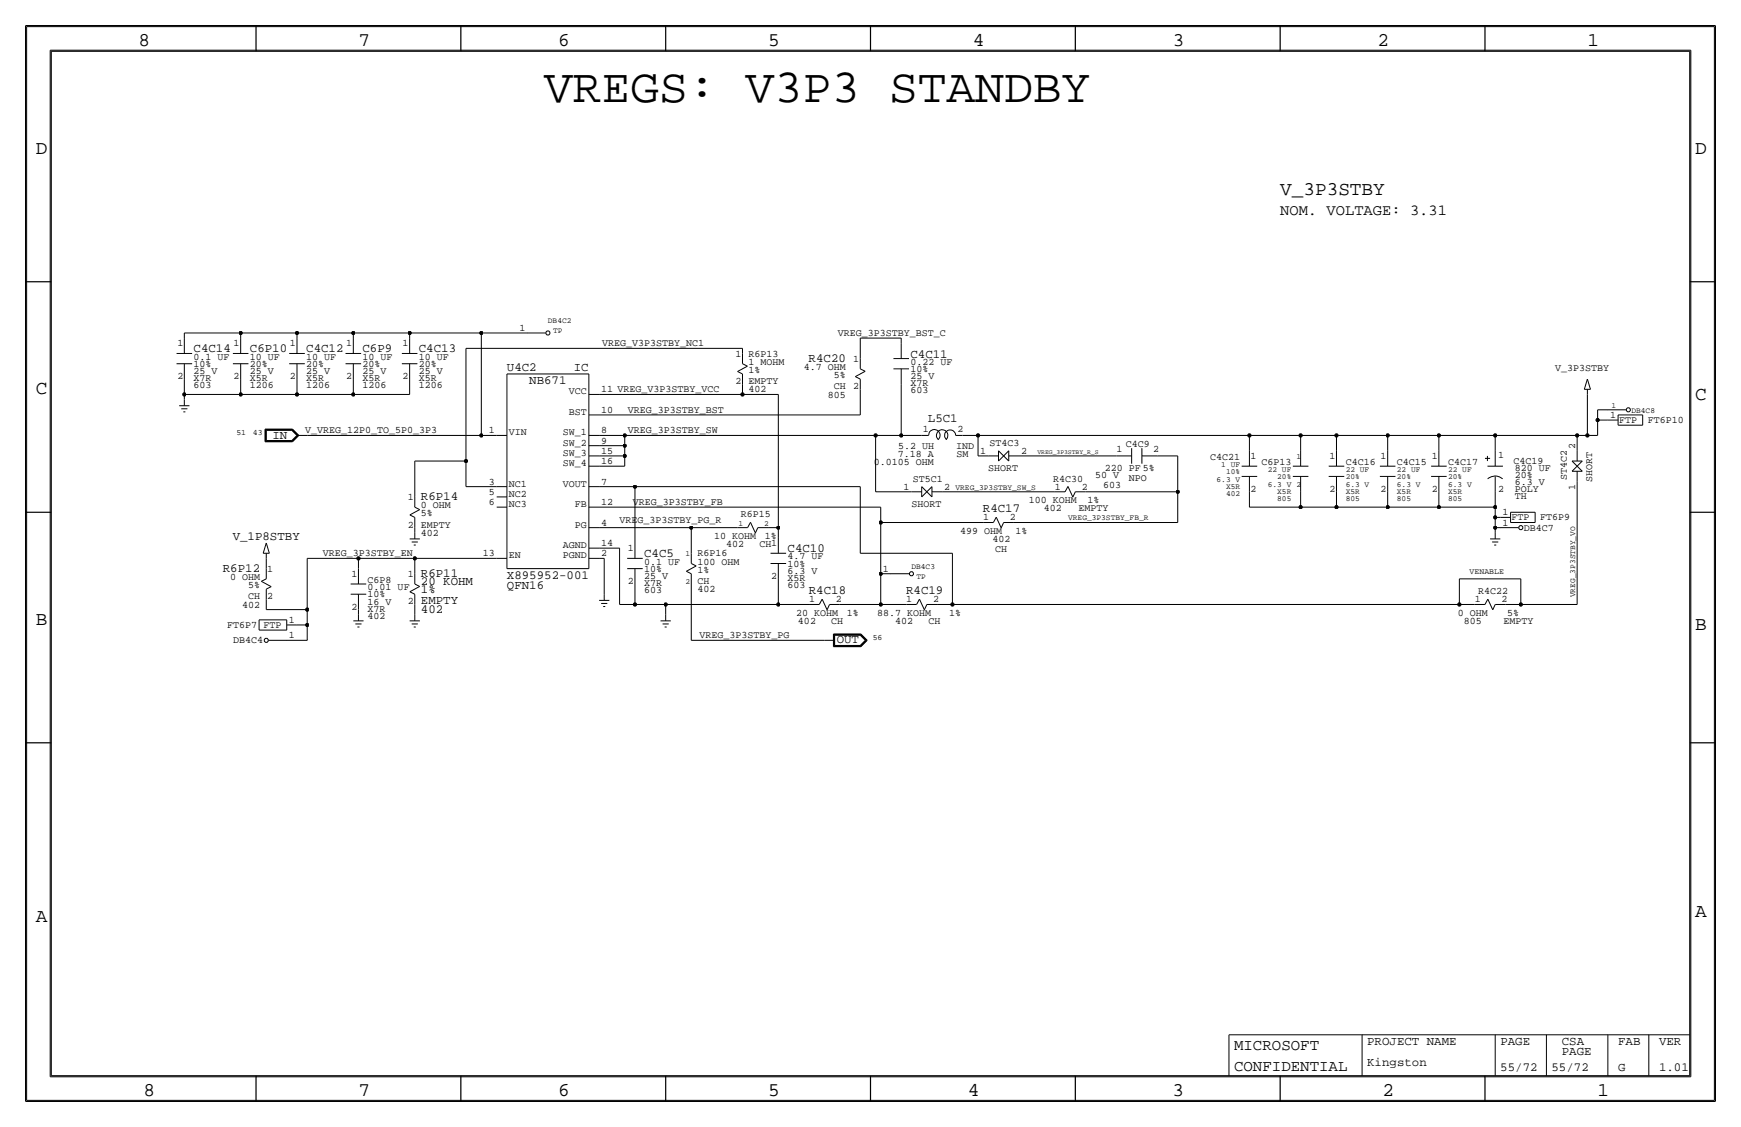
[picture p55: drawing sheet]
<svg xmlns="http://www.w3.org/2000/svg" width="432mm" height="279mm" viewBox="0 0 432 279" stroke-linecap="round" stroke-linejoin="round" font-family="sans-serif">
<defs><g id="words">
<text font-size="11.9" x="135" y="25.3">VREGS: V3P3 STANDBY</text>
<g font-size="4.8">
<text x="34.3" y="11.4">8</text>
<text x="88.9" y="11.4">7</text>
<text x="138.5" y="11.4">6</text>
<text x="190.5" y="11.4">5</text>
<text x="241.3" y="11.4">4</text>
<text x="290.8" y="11.4">3</text>
<text x="341.6" y="11.4">2</text>
<text x="393.7" y="11.4">1</text>
<text x="8.9" y="38.1">D</text>
<text x="420.4" y="38.1">D</text>
<text x="317.5" y="48.3">V_3P3STBY</text>
<text x="8.9" y="97.8">C</text>
<text x="420.4" y="99.1">C</text>
<text x="8.9" y="154.9">B</text>
<text x="420.4" y="156.2">B</text>
<text x="420.4" y="227.3">A</text>
<text x="8.9" y="228.6">A</text>
<text x="35.6" y="271.8">8</text>
<text x="88.9" y="271.8">7</text>
<text x="138.4" y="271.8">6</text>
<text x="190.5" y="271.8">5</text>
<text x="240" y="271.8">4</text>
<text x="290.8" y="271.8">3</text>
<text x="342.9" y="271.8">2</text>
<text x="396.2" y="271.8">1</text>
</g>
<g font-size="3.9">
<text x="306.1" y="260.4">MICROSOFT</text>
<text x="306.1" y="265.4">CONFIDENTIAL</text>
</g>
<text font-size="3.8" x="317.5" y="53.3">NOM. VOLTAGE: 3.31</text>
<g font-size="3.1">
<text x="48" y="87.4">C4C14</text>
<text x="62" y="87.4">C6P10</text>
<text x="75.9" y="87.4">C4C12</text>
<text x="89.9" y="87.4">C6P9</text>
<text x="103.9" y="87.4">C4C13</text>
<text x="200.6" y="89.7">R4C20</text>
<text x="225.8" y="88.6">C4C11</text>
<text x="125.7" y="91.9">U4C2</text>
<text x="131.3" y="95.2">NB671</text>
<text x="142.3" y="91.9">IC</text>
<text x="230.1" y="104.5">L5C1</text>
<text x="67.6" y="108.7">IN</text>
<text x="104.4" y="124">R6P14</text>
<text x="243.8" y="127">R4C17</text>
<text x="57.7" y="134">V_1P8STBY</text>
<text x="195.3" y="136.9">C4C10</text>
<text x="55.3" y="141.7">R6P12</text>
<text x="104.4" y="143">R6P11</text>
<text x="125.7" y="143.5">X895952-001</text>
<text x="159.8" y="138.2">C4C5</text>
<text x="104.4" y="147.1">1%</text>
<text x="104.4" y="145">20 KOHM</text>
<text x="104.4" y="149.9">EMPTY</text>
<text x="125.7" y="146">QFN16</text>
<text x="200.6" y="147.3">R4C18</text>
<text x="224.7" y="147.3">R4C19</text>
<text x="104.4" y="151.9">402</text>
<text x="207.5" y="159.5">OUT</text>
<text x="339.1" y="259.1">PROJECT NAME</text>
<text x="372.1" y="259.1">PAGE</text>
<text x="387.4" y="259.1">CSA</text>
<text x="387.4" y="261.6">PAGE</text>
<text x="401.3" y="259.1">FAB</text>
<text x="411.5" y="259.1">VER</text>
<text x="339.1" y="264.2">Kingston</text>
<text x="372.1" y="265.4">55/72</text>
<text x="384.8" y="265.4">55/72</text>
<text x="401.3" y="265.4">G</text>
<text x="411.5" y="265.4">1.01</text>
</g>
<g font-size="2.5">
<text x="128.8" y="82">1</text>
<text x="207.8" y="83.3">VREG_3P3STBY_BST_C</text>
<text x="44" y="85.9">1</text>
<text x="48" y="89.2">0.1 UF</text>
<text x="58" y="85.9">1</text>
<text x="62" y="89.2">10 UF</text>
<text x="71.9" y="85.9">1</text>
<text x="75.9" y="89.2">10 UF</text>
<text x="85.9" y="85.9">1</text>
<text x="89.9" y="89.2">10 UF</text>
<text x="99.9" y="85.9">1</text>
<text x="103.9" y="89.2">10 UF</text>
<text x="149.4" y="85.8">VREG_V3P3STBY_NC1</text>
<text x="182.4" y="88.4">1</text>
<text x="185.7" y="88.4">R6P13</text>
<text x="211.6" y="89.7">1</text>
<text x="44" y="94">2</text>
<text x="48" y="90.9">10%</text>
<text x="48" y="94.5">X7R</text>
<text x="48" y="92.7">25 V</text>
<text x="58" y="94">2</text>
<text x="62" y="90.9">20%</text>
<text x="62" y="94.5">X5R</text>
<text x="62" y="92.7">25 V</text>
<text x="71.9" y="94">2</text>
<text x="75.9" y="90.9">20%</text>
<text x="75.9" y="94.5">X5R</text>
<text x="75.9" y="92.7">25 V</text>
<text x="85.9" y="94">2</text>
<text x="89.9" y="90.9">20%</text>
<text x="89.9" y="94.5">X5R</text>
<text x="89.9" y="92.7">25 V</text>
<text x="99.9" y="94">2</text>
<text x="103.9" y="90.9">20%</text>
<text x="103.9" y="94.5">X5R</text>
<text x="103.9" y="92.7">25 V</text>
<text x="182.4" y="95.3">2</text>
<text x="185.7" y="92.5">1%</text>
<text x="185.7" y="95.2">EMPTY</text>
<text x="185.7" y="90.4">1 MOHM</text>
<text x="199.4" y="91.7">4.7 OHM</text>
<text x="206.8" y="93.7">5%</text>
<text x="225.8" y="90.4">0.22 UF</text>
<text x="225.8" y="92.2">10%</text>
<text x="225.8" y="94">25 V</text>
<text x="225.8" y="95.8">X7R</text>
<text x="385.7" y="92">V_3P3STBY</text>
<text x="48" y="96.3">603</text>
<text x="62" y="96.3">1206</text>
<text x="75.9" y="96.3">1206</text>
<text x="89.9" y="96.3">1206</text>
<text x="103.9" y="96.3">1206</text>
<text x="141.1" y="97.8">VCC</text>
<text x="149.1" y="97.3">11 VREG_V3P3STBY_VCC</text>
<text x="185.7" y="97.3">402</text>
<text x="205.3" y="98.6">805</text>
<text x="206.8" y="96.5">CH</text>
<text x="211.6" y="96.5">2</text>
<text x="225.8" y="97.5">603</text>
<text x="75.7" y="107.4">V_VREG_12P0_TO_5P0_3P3</text>
<text x="121.2" y="107.4">1</text>
<text x="126.2" y="107.9">VIN</text>
<text x="139.6" y="107.9">SW_1</text>
<text x="141.1" y="102.9">BST</text>
<text x="149.1" y="107.4">8</text>
<text x="149.1" y="102.4">10</text>
<text x="155.7" y="102.4">VREG_3P3STBY_BST</text>
<text x="155.7" y="107.4">VREG_3P3STBY_SW</text>
<text x="228.9" y="107.2">1</text>
<text x="237.5" y="107.2">2</text>
<text x="399.3" y="103.6">1</text>
<text x="401.6" y="104.9">FTP</text>
<text x="408.7" y="104.9">FT6P10</text>
<text x="139.6" y="113">SW_3</text>
<text x="139.6" y="110.5">SW_2</text>
<text x="149.1" y="112.5">15</text>
<text x="149.1" y="110">9</text>
<text x="222.7" y="113.3">7.18 A</text>
<text x="222.8" y="111.3">5.2 UH</text>
<text x="237.2" y="111.4">IND</text>
<text x="237.2" y="113.3">SM</text>
<text x="243.1" y="112.5">1</text>
<text x="245.5" y="110.5">ST4C3</text>
<text x="253.2" y="112.5">2</text>
<text x="276.9" y="112">1</text>
<text x="279.2" y="110.7">C4C9</text>
<text x="286" y="112">2</text>
<text x="310.1" y="113.8">1</text>
<text x="329.7" y="113.8">1</text>
<text x="342.4" y="113.8">1</text>
<text x="355.1" y="113.8">1</text>
<text x="371.6" y="113.5">1</text>
<text x="390.7" y="111.3" transform="rotate(-90 390.7 111.3)">2</text>
<text x="139.6" y="115.6">SW_4</text>
<text x="149.1" y="115.1">16</text>
<text x="216.8" y="115.3">0.0105 OHM</text>
<text x="226.4" y="119.4">ST5C1</text>
<text x="245.1" y="116.8">SHORT</text>
<text x="261.2" y="119.4">R4C30</text>
<text x="271.6" y="118.6">50 V</text>
<text x="274" y="116.8">220 PF 5%</text>
<text x="280" y="119.1">NPO</text>
<text x="300.2" y="114">C4C21</text>
<text x="312.8" y="115.3">C6P13</text>
<text x="333.8" y="115.3">C4C16</text>
<text x="346.5" y="115.3">C4C15</text>
<text x="359.2" y="115.3">C4C17</text>
<text x="375.4" y="114.9">C4C19</text>
<text x="375.7" y="116.7">820 UF</text>
<text x="375.7" y="118.5">20%</text>
<text x="388.6" y="119" transform="rotate(-90 388.6 119)">ST4C2</text>
<text x="394.9" y="119.4" transform="rotate(-90 394.9 119.4)">SHORT</text>
<text x="101.1" y="124">1</text>
<text x="104.4" y="126">0 OHM</text>
<text x="121.2" y="125.2">6</text>
<text x="121.2" y="122.7">5</text>
<text x="121.2" y="120.1">3</text>
<text x="126.2" y="125.7">NC3</text>
<text x="126.2" y="123.2">NC2</text>
<text x="126.2" y="120.6">NC1</text>
<text x="139.6" y="120.6">VOUT</text>
<text x="142.6" y="125.7">FB</text>
<text x="149.1" y="120.1">7</text>
<text x="149.1" y="125.2">12</text>
<text x="157" y="125.2">VREG_3P3STBY_FB</text>
<text x="224.1" y="121.4">1</text>
<text x="226.1" y="125.7">SHORT</text>
<text x="234.2" y="121.4">2</text>
<text x="255.2" y="124.7">100 KOHM</text>
<text x="261.6" y="121.4">1</text>
<text x="268.3" y="121.4">2</text>
<text x="269.7" y="124.7">1%</text>
<text x="273.6" y="120.9">603</text>
<text x="310.1" y="121.9">2</text>
<text x="329.7" y="121.9">2</text>
<text x="342.4" y="121.9">2</text>
<text x="355.1" y="121.9">2</text>
<text x="371.6" y="121.9">2</text>
<text x="375.7" y="120.3">6.3 V</text>
<text x="375.7" y="122">POLY</text>
<text x="375.7" y="123.8">TH</text>
<text x="390.7" y="121.4" transform="rotate(-90 390.7 121.4)">1</text>
<text x="101.1" y="130.8">2</text>
<text x="104.4" y="128">5%</text>
<text x="104.4" y="130.8">EMPTY</text>
<text x="142.6" y="130.8">PG</text>
<text x="149.1" y="130.3">4</text>
<text x="153.7" y="129.5">VREG_3P3STBY_PG_R</text>
<text x="183.7" y="128.3">R6P15</text>
<text x="243.8" y="129">1</text>
<text x="250.5" y="129">2</text>
<text x="258.9" y="126.7">402</text>
<text x="267.4" y="126.6">EMPTY</text>
<text x="372.7" y="130.3">1</text>
<text x="372.7" y="127.8">1</text>
<text x="374.9" y="129">FTP</text>
<text x="378" y="131.6">DB4C7</text>
<text x="382" y="129">FT6P9</text>
<text x="80" y="137.9">VREG_3P3STBY_EN</text>
<text x="104.4" y="132.8">402</text>
<text x="119.7" y="137.9">13</text>
<text x="139.6" y="135.9">AGND</text>
<text x="149.1" y="137.9">2</text>
<text x="149.1" y="135.4">14</text>
<text x="155.7" y="136.7">1</text>
<text x="173" y="137.9">R6P16</text>
<text x="177.2" y="133.6">10 KOHM</text>
<text x="180.1" y="135.6">402</text>
<text x="188.4" y="135.5">CH1</text>
<text x="189.7" y="133.6">1%</text>
<text x="238.1" y="132.3">499 OHM</text>
<text x="246.2" y="134.4">402</text>
<text x="246.8" y="136.8">CH</text>
<text x="251.9" y="132.3">1%</text>
<text x="57.1" y="143.8">0 OHM</text>
<text x="66.3" y="141.7">1</text>
<text x="87.2" y="143">1</text>
<text x="101.1" y="143">1</text>
<text x="126.2" y="138.4">EN</text>
<text x="139.6" y="138.4">PGND</text>
<text x="159.8" y="140">0.1 UF</text>
<text x="159.8" y="141.7">10%</text>
<text x="159.8" y="143.5">25 V</text>
<text x="173" y="142">1%</text>
<text x="173" y="140">100 OHM</text>
<text x="191.3" y="143.5">2</text>
<text x="195.3" y="140.5">10%</text>
<text x="195.3" y="138.7">4.7 UF</text>
<text x="195.3" y="142.2">6.3 V</text>
<text x="219" y="141.7">1</text>
<text x="61.5" y="148.6">CH</text>
<text x="61.5" y="145.8">5%</text>
<text x="66.3" y="148.6">2</text>
<text x="91.2" y="144.5">C6P8</text>
<text x="91.2" y="149.9">16 V</text>
<text x="91.2" y="146.3">0.01 UF</text>
<text x="91.2" y="148.1">10%</text>
<text x="101.1" y="149.9">2</text>
<text x="155.7" y="144.8">2</text>
<text x="159.8" y="145.3">X7R</text>
<text x="159.8" y="147.1">603</text>
<text x="173" y="144.8">CH</text>
<text x="173" y="146.8">402</text>
<text x="195.3" y="144">X5R</text>
<text x="195.3" y="145.8">603</text>
<text x="200.6" y="149.4">1</text>
<text x="207.3" y="149.4">2</text>
<text x="224.8" y="149.4">1</text>
<text x="231.4" y="149.4">2</text>
<text x="365.8" y="149.4">1</text>
<text x="366.6" y="147.3">R4C22</text>
<text x="372.4" y="149.4">2</text>
<text x="56.3" y="155.7">FT6P7</text>
<text x="60" y="150.6">402</text>
<text x="65.4" y="155.7">FTP</text>
<text x="71.6" y="154.4">1</text>
<text x="87.2" y="151.1">2</text>
<text x="91.2" y="151.6">X7R</text>
<text x="91.2" y="153.4">402</text>
<text x="197.5" y="152.7">20 KOHM</text>
<text x="197.9" y="154.7">402</text>
<text x="206.2" y="154.6">CH</text>
<text x="210" y="152.7">1%</text>
<text x="217.6" y="152.7">88.7 KOHM</text>
<text x="222" y="154.7">402</text>
<text x="230.3" y="154.6">CH</text>
<text x="235.4" y="152.7">1%</text>
<text x="361.5" y="152.7">0 OHM</text>
<text x="363" y="154.7">805</text>
<text x="372.9" y="154.6">EMPTY</text>
<text x="373.8" y="152.7">5%</text>
<text x="57.8" y="159.5">DB4C4</text>
<text x="71.6" y="158.2">1</text>
<text x="173.5" y="158.2">VREG_3P3STBY_PG</text>
</g>
<g font-size="2">
<text x="135.9" y="80">DB4C2</text>
<text x="137.2" y="82.6">TP</text>
<text x="399.6" y="101.1">1</text>
<text x="58.6" y="108">51</text>
<text x="62.7" y="108">43</text>
<text x="404.6" y="102.4">DB4C8</text>
<text x="321.6" y="113.8">1</text>
<text x="301.7" y="119.4">6.3 V</text>
<text x="302.9" y="115.8">1 UF</text>
<text x="304.1" y="117.6">10%</text>
<text x="314.4" y="117.1">22 UF</text>
<text x="316.8" y="118.9">20%</text>
<text x="333.8" y="118.9">20%</text>
<text x="333.8" y="117.1">22 UF</text>
<text x="346.5" y="118.9">20%</text>
<text x="346.5" y="117.1">22 UF</text>
<text x="359.2" y="118.9">20%</text>
<text x="359.2" y="117.1">22 UF</text>
<text x="237" y="121.4">VREG_3P3STBY_SW_S</text>
<text x="304.1" y="121.2">X5R</text>
<text x="304.1" y="122.9">402</text>
<text x="314.4" y="120.7">6.3 V 2</text>
<text x="316.8" y="124.2">805</text>
<text x="316.8" y="122.4">X5R</text>
<text x="333.8" y="120.7">6.3 V</text>
<text x="333.8" y="124.2">805</text>
<text x="333.8" y="122.4">X5R</text>
<text x="346.5" y="124.2">805</text>
<text x="346.5" y="120.7">6.3 V</text>
<text x="346.5" y="122.4">X5R</text>
<text x="359.2" y="124.2">805</text>
<text x="359.2" y="120.7">6.3 V</text>
<text x="359.2" y="122.4">X5R</text>
<text x="183.2" y="130.3">1</text>
<text x="189.5" y="130.3">2</text>
<text x="264.9" y="129">VREG_3P3STBY_FB_R</text>
<text x="170" y="137.9">1</text>
<text x="226.1" y="141">DB4C3</text>
<text x="227.3" y="143.5">TP</text>
<text x="364.5" y="142.2">VENABLE</text>
<text x="170" y="144.8">2</text>
<text x="390.7" y="148.1" transform="rotate(-90 390.7 148.1)">VREG_3P3STBY_VO</text>
<text x="216.5" y="158.8">56</text>
</g>
<text font-size="1.6" x="257.3" y="112.5">VREG_3P3STBY_R_S</text>
</g></defs>
<!-- layer: Nets -->
<g fill="none" stroke="#000" stroke-width=".25">
<path d="M45.7 97.8v1.3zM45.7 94v3.8zM45.7 97.8h14zM45.7 82.5v1.3zM45.7 82.5h14zM59.7 97.8h14zM59.7 94v3.8zM59.7 82.5h14zM59.7 82.5v1.3zM73.7 94v3.8zM73.7 97.8h13.9zM73.7 82.5h13.9z"/>
<path d="M73.7 82.5v1.3zM87.6 94v3.8zM87.6 97.8h14zM87.6 82.5h14zM87.6 82.5v1.3zM101.6 94v3.8zM101.6 82.5h17.8zM101.6 82.5v1.3zM115.6 86.4h68.5zM115.6 86.4v27.9zM119.4 82.5h11.4zM119.4 82.5v25.4z"/>
<path d="M148.6 97.8h35.6zM184.1 86.4v1.2zM184.1 95.3v2.5zM184.1 97.8h8.9zM193 97.8v33zM213.4 96.5v6.4zM213.4 83.8v5.1zM213.4 83.8h10.1zM223.5 95.3v12.7zM223.5 83.8v1.3zM393.7 97.8v10.2zM76.2 108h43.2z"/>
<path d="M102.9 114.3h12.7zM102.9 114.3v8.9zM115.6 114.3v6.4zM119.4 108h3.8zM148.6 113h6.3zM148.6 115.6h6.3zM148.6 110.5h6.3zM148.6 108h6.3zM148.6 102.9h64.8zM154.9 113v2.6zM154.9 110.5v2.5zM154.9 108v2.5z"/>
<path d="M154.9 108h62.3zM217.2 108v13.9zM217.2 108h6.3zM223.5 108h5.1zM238.8 108h3.8zM242.6 108h67.3zM242.6 108v5zM242.6 113h2.5zM252.7 113h24.2zM287 113h5.1zM292.1 113v8.9zM309.9 108h12.7z"/>
<path d="M309.9 108v3.8zM322.6 108v3.8zM322.6 108h8.9zM331.5 108h12.7zM331.5 108v3.8zM344.2 108h12.7zM344.2 108v3.8zM356.9 108v3.8zM356.9 108h13.9zM370.8 108v3.8zM370.8 108h20.4zM391.2 108h2.5z"/>
<path d="M391.2 119.4v30.5zM391.2 108v3.8zM393.7 108h2.5zM396.2 104.1v3.9zM396.2 101.6v2.5zM396.2 101.6h2.6zM396.2 104.1h2.6zM66 138.4v2.6zM76.2 138.4v12.7zM76.2 138.4h12.7zM88.9 138.4h14zM88.9 138.4v2.6z"/>
<path d="M102.9 130.8v1.3zM102.9 138.4h20.3zM102.9 138.4v3.8zM115.6 120.7h7.6zM148.6 120.7h8.9zM148.6 125.7h69.8zM148.6 135.9h5.1zM148.6 138.4h1.3zM148.6 130.8h22.9zM149.9 138.4v8.9zM153.7 135.9v14zM157.5 120.7h55.9z"/>
<path d="M157.5 120.7v13.9zM171.4 130.8v6.4zM171.4 130.8h11.5zM190.5 130.8h2.5zM193 130.8v2.6zM213.4 137.2h22.8zM213.4 120.7v16.5zM217.2 121.9h8.9zM218.4 129.5v12.7zM218.4 129.5h25.4zM218.4 125.7v3.8zM233.7 121.9h27.9z"/>
<path d="M236.2 137.2v12.7zM251.5 129.5h40.6zM269.2 121.9h22.9zM292.1 121.9v7.6zM309.9 125.7h12.7zM309.9 121.9v3.8zM322.6 121.9v3.8zM322.6 125.7h8.9zM331.5 125.7h12.7zM331.5 121.9v3.8zM344.2 125.7h12.7zM344.2 121.9v3.8z"/>
<path d="M356.9 121.9v3.8zM356.9 125.7h13.9zM370.8 130.8h1.3zM370.8 128.3v2.5zM370.8 130.8v1.3zM370.8 125.7v2.6zM370.8 128.3h1.3zM370.8 121.9v3.8zM66 151.1h10.2zM66 148.6v2.5zM71.1 158.8h5.1zM73.7 154.9h2.5z"/>
<path d="M76.2 154.9v3.9zM76.2 151.1v3.8zM88.9 151.1v1.3zM102.9 149.9v2.5zM153.7 149.9h3.8zM157.5 149.9h7.6zM157.5 144.8v5.1zM165.1 149.9v2.5zM165.1 149.9h27.9zM171.4 144.8v13.9zM171.4 158.8h33.1zM193 143.5v6.4z"/>
<path d="M193 149.9h7.7zM208.3 149.9h10.1zM218.4 149.9h6.4zM218.4 142.2v7.7zM218.4 142.2h2.6zM232.4 149.9h3.8zM236.2 149.9h125.7zM361.9 143.5h15.3zM361.9 143.5v6.4zM361.9 149.9h3.9zM373.4 149.9h3.8zM377.2 149.9h14z"/>
<path d="M377.2 143.5v6.4z"/>
</g>
<g fill="#000" stroke="#000" stroke-width=".25">
<circle cx="45.7" cy="97.8" r=".41"/>
<circle cx="59.7" cy="97.8" r=".41"/>
<circle cx="59.7" cy="82.6" r=".41"/>
<circle cx="73.7" cy="97.8" r=".41"/>
<circle cx="73.7" cy="82.6" r=".41"/>
<circle cx="87.6" cy="97.8" r=".41"/>
<circle cx="87.6" cy="82.6" r=".41"/>
<circle cx="101.6" cy="82.6" r=".41"/>
<circle cx="119.4" cy="82.6" r=".41"/>
<circle cx="184.1" cy="97.8" r=".41"/>
<circle cx="115.6" cy="114.3" r=".41"/>
<circle cx="119.4" cy="108" r=".41"/>
<circle cx="154.9" cy="113" r=".41"/>
<circle cx="154.9" cy="110.5" r=".41"/>
<circle cx="154.9" cy="108" r=".41"/>
<circle cx="217.2" cy="108" r=".41"/>
<circle cx="223.5" cy="108" r=".41"/>
<circle cx="242.6" cy="108" r=".41"/>
<circle cx="309.9" cy="108" r=".41"/>
<circle cx="322.6" cy="108" r=".41"/>
<circle cx="331.5" cy="108" r=".41"/>
<circle cx="344.2" cy="108" r=".41"/>
<circle cx="356.9" cy="108" r=".41"/>
<circle cx="370.8" cy="108" r=".41"/>
<circle cx="391.2" cy="108" r=".41"/>
<circle cx="393.7" cy="108" r=".41"/>
<circle cx="396.2" cy="104.1" r=".41"/>
<circle cx="88.9" cy="138.4" r=".41"/>
<circle cx="102.9" cy="138.4" r=".41"/>
<circle cx="157.5" cy="120.7" r=".41"/>
<circle cx="171.4" cy="130.8" r=".41"/>
<circle cx="193" cy="130.8" r=".41"/>
<circle cx="218.4" cy="129.5" r=".41"/>
<circle cx="292.1" cy="121.9" r=".41"/>
<circle cx="322.6" cy="125.7" r=".41"/>
<circle cx="331.5" cy="125.7" r=".41"/>
<circle cx="344.2" cy="125.7" r=".41"/>
<circle cx="356.9" cy="125.7" r=".41"/>
<circle cx="370.8" cy="125.7" r=".41"/>
<circle cx="370.8" cy="128.3" r=".41"/>
<circle cx="370.8" cy="130.8" r=".41"/>
<circle cx="76.2" cy="151.1" r=".41"/>
<circle cx="76.2" cy="154.9" r=".41"/>
<circle cx="157.5" cy="149.9" r=".41"/>
<circle cx="165.1" cy="149.9" r=".41"/>
<circle cx="193" cy="149.9" r=".41"/>
<circle cx="218.4" cy="149.9" r=".41"/>
<circle cx="218.4" cy="142.2" r=".41"/>
<circle cx="236.2" cy="149.9" r=".41"/>
<circle cx="361.9" cy="149.9" r=".41"/>
<circle cx="377.2" cy="149.9" r=".41"/>
</g>
<!-- layer: Components -->
<g fill="none" stroke="#000" stroke-width=".25">
<path d="M43.8 87.6h3.9zM43.8 90.2h3.9zM45.7 99.1v1.5zM45.7 83.8v3.8zM45.7 90.2v3.8zM57.8 87.6h3.8zM57.8 90.2h3.8zM59.7 83.8v3.8zM59.7 90.2v3.8zM71.7 87.6h3.9zM71.7 90.2h3.9zM73.7 83.8v3.8z"/>
<path d="M73.7 90.2v3.8zM85.7 87.6h3.9zM85.7 90.2h3.9zM87.6 83.8v3.8zM87.6 90.2v3.8zM99.7 87.6h3.8zM99.7 90.2h3.8zM101.6 83.8v3.8zM101.6 90.2v3.8zM125.7 92.7h20.4zM125.7 92.7v48.3zM130.8 82.6h4.5z"/>
<path d="M146.1 92.7v48.3zM146.1 97.8h2.5zM182.9 92.1l2.5-1.3zM182.9 92.1l1.3 .6zM184.2 87.6v2.6zM184.2 92.7v2.5zM184.2 90.2l1.2 .6zM212.1 93.4l2.5-1.4zM212.1 93.4l1.3 .6zM213.4 88.9v2.5zM213.4 94v2.5zM213.4 91.4l1.2 .6z"/>
<path d="M221.6 88.9h3.9zM221.6 91.4h3.9zM223.5 85.1v3.8zM223.5 91.4v3.8zM392.9 96.5h1.6zM393.7 94l-.8 2.5zM393.7 96.5v1.3zM393.7 94l.8 2.5zM44.5 100.6h2.5zM45 101.3h1.5zM45.5 102.1h.5zM65.7 106.4h6.8z"/>
<path d="M65.7 106.4v3.1zM65.7 109.5h6.8zM65.8 106.5h6.7zM65.8 106.5v2.9zM65.8 109.4h6.7zM65.9 106.6v2.7zM65.9 109.3h6.5zM65.9 106.6h6.5zM66 106.7v2.5zM66 109.2h6.4zM66 106.7h6.4zM72.4 109.2l1.3-1.2z"/>
<path d="M72.4 106.7l1.3 1.3zM72.4 109.3l1.4-1.3zM72.4 106.6l1.4 1.4zM72.5 106.5l1.5 1.5zM72.5 109.4l1.5-1.4zM72.5 109.5l1.6-1.5zM72.5 106.4l1.6 1.6zM73.7 108h2.5zM123.2 107.9h2.5zM146.1 102.9h2.5zM146.1 115.6h2.5zM146.1 113h2.5z"/>
<path d="M146.1 110.5h2.5zM146.1 107.9h2.5zM228.6 108h1.7zM230.3 107.9a1.42 1.42 0 0 1 2.1-1.2 1.42 1.42 0 0 1 .3 2.3M232.7 109a1.42 1.42 0 0 1-.1-2 1.42 1.42 0 0 1 2.1 0 1.42 1.42 0 0 1-.1 2M237 108h1.8zM237 108a1.38 1.38 0 0 0-1.9-1.3 1.38 1.38 0 0 0-.4 2.3M245.1 113h2.6zM247.7 114.3l2.5-2.5zM247.7 111.8v2.5zM247.7 111.8l2.5 2.5zM250.2 111.8v2.5z"/>
<path d="M250.2 113h2.5zM276.9 113h3.8zM280.7 111.1v3.9zM283.2 113h3.8zM283.2 111.1v3.9zM307.9 115.6h3.9zM307.9 118.1h3.9zM309.9 111.8v3.8zM309.9 118.1v3.8zM320.6 115.6h3.9zM320.6 118.1h3.9zM322.6 111.8v3.8z"/>
<path d="M322.6 118.1v3.8zM329.5 115.6h3.9zM329.5 118.1h3.9zM331.5 111.8v3.8zM331.5 118.1v3.8zM342.2 115.6h3.9zM342.2 118.1h3.9zM344.2 111.8v3.8zM344.2 118.1v3.8zM354.9 115.6h3.9zM354.9 118.1h3.9zM356.9 111.8v3.8z"/>
<path d="M356.9 118.1v3.8zM368.3 113.6h1.3zM368.9 115.6h3.9zM368.9 113v1.3zM369 118.7a2.77 2.77 0 0 1 3.7 0M370.8 111.8v3.8zM370.8 118.1v3.8zM389.9 114.3h2.5zM389.9 114.3l2.5 2.5zM389.9 116.8h2.5zM391.2 111.8v2.5zM391.2 116.8v2.6z"/>
<path d="M392.4 114.3l-2.5 2.5zM398.7 101.6h4.6zM398.8 104.1h2.5zM401.3 102.9v2.5zM401.3 105.4h6.1zM401.3 102.9h6.1zM407.4 102.9v2.5zM65.3 137.2h1.5zM66 134.6l-.7 2.6zM66 134.6l.8 2.6zM66 137.2v1.2zM101.6 133.6h2.5z"/>
<path d="M101.7 127.7l2.4-1.4zM101.7 127.7l1.2 .6zM102.1 134.4h1.5zM102.6 135.1h.5zM102.9 132.1v1.5zM102.9 123.2v2.5zM102.9 128.3v2.5zM102.9 125.7l1.2 .6zM123.2 138.4h2.5zM123.2 125.7h2.5zM123.2 123.2h2.5zM123.2 120.7h2.5z"/>
<path d="M146.1 135.9h2.5zM146.1 120.7h2.5zM146.1 125.7h2.5zM146.1 130.8h2.5zM146.1 138.4h2.5zM155.5 138.4h3.9zM157.5 134.6v3.8zM171.4 137.2v2.5zM171.4 139.7l1.3 .6zM182.9 130.8h2.5zM186.1 129.5l1.3 2.6zM186.1 129.5l-.7 1.3z"/>
<path d="M188 130.8h2.5zM188 130.8l-.6 1.3zM191.1 137.2h3.9zM191.1 139.7h3.9zM193 133.4v3.8zM193 139.7v3.8zM226.1 121.9h2.5zM228.6 123.2l2.5-2.5zM228.6 120.7v2.5zM228.6 120.7l2.5 2.5zM231.1 120.7v2.5zM231.1 121.9h2.6z"/>
<path d="M243.8 129.5h2.6zM247.1 128.2l1.2 2.7zM247.1 128.2l-.7 1.3zM248.9 129.5h2.6zM248.9 129.5l-.6 1.4zM261.6 121.9h2.6zM264.9 120.6l1.2 2.6zM264.9 120.6l-.7 1.3zM266.7 121.9h2.5zM266.7 121.9l-.6 1.3zM369.6 133.6h2.5zM370.1 134.4h1.5z"/>
<path d="M370.6 135.1h.5zM370.8 132.1v1.5zM372.1 130.8h4.5zM372.1 128.3h2.6zM374.7 129.5h6zM374.7 127h6zM374.7 127v2.5zM380.7 127v2.5zM64.3 153.7v2.5zM64.3 156.2h6.8zM64.3 153.7h6.8zM64.8 144.1l1.2-.6z"/>
<path d="M64.8 144.1l2.5 1.3zM66 141v2.5zM66 146.1v2.5zM66 146.1l1.3-.7zM66.6 158.8h4.6zM71.1 154.9h2.6zM71.1 153.7v2.5zM87 144.8h3.8zM87 147.3h3.8zM87.6 153.9h2.6zM88.1 154.7h1.6zM88.6 155.4h.6z"/>
<path d="M88.9 152.4v1.5zM88.9 141v3.8zM88.9 147.3v3.8zM101.6 153.9h2.5zM101.7 146.7l2.4-1.3zM101.7 146.7l1.2 .6zM102.1 154.7h1.5zM102.6 155.4h.5zM102.9 152.4v1.5zM102.9 142.2v2.6zM102.9 147.3v2.6zM102.9 144.8l1.2 .6z"/>
<path d="M125.7 141h20.4zM148.6 148.8h2.5zM149.1 149.6h1.5zM149.6 150.4h.5zM149.9 147.3v1.5zM155.5 141h3.9zM157.5 141v3.8zM163.8 153.9h2.6zM164.3 154.7h1.6zM164.8 155.4h.6zM165.1 152.4v1.5zM170.2 141.6l1.2 .6z"/>
<path d="M170.2 141.6l2.5-1.3zM171.4 142.2v2.6zM200.7 149.9h2.5zM203.9 148.5l1.2 2.7zM203.9 148.5l-.7 1.4zM204.5 158.8h2.5zM205.7 149.9h2.6zM205.7 149.9l-.6 1.3zM206.7 157.2h6.8zM206.7 157.2v3.1zM206.8 157.3h6.7zM206.8 157.3v2.9z"/>
<path d="M206.9 157.4v2.7zM206.9 157.4h6.5zM207 157.5h6.4zM207 157.5v2.5zM213.4 157.5l1.2 1.3zM213.4 157.4l1.4 1.4zM213.5 157.3l1.4 1.5zM213.5 157.2l1.6 1.6zM220.9 142.2h4.6zM224.8 149.9h2.5zM228 148.5l1.3 2.7zM228 148.5l-.7 1.4z"/>
<path d="M229.9 149.9h2.5zM229.9 149.9l-.6 1.3zM365.8 149.9h2.5zM369 148.5l1.2 2.7zM369 148.5l-.7 1.4zM370.8 149.9h2.6zM370.8 149.9l-.6 1.3zM206.7 160.3h6.8zM206.8 160.2h6.7zM206.9 160.1h6.5zM207 160h6.4zM213.4 160l1.2-1.2z"/>
<path d="M213.4 160.1l1.4-1.3zM213.5 160.2l1.4-1.5zM213.5 160.3l1.6-1.6z"/>
<circle cx="135.9" cy="82.6" r=".51"/>
<circle cx="403.9" cy="101.6" r=".51"/>
<circle cx="377.2" cy="130.8" r=".51"/>
<circle cx="66" cy="158.8" r=".51"/>
<circle cx="226.1" cy="142.2" r=".51"/>
</g>
<!-- layer: Page Border and Title Block -->
<g fill="none" stroke="#000" stroke-width=".3">
<path d="M6.4 6.4h419.1zM6.4 6.4v266.7zM12.7 12.7h406.4zM12.7 12.7v254zM63.5 6.4v6.3zM114.3 6.4v6.3zM165.1 6.4v6.3zM215.9 6.4v6.3zM266.7 6.4v6.3zM317.5 6.4v6.3zM368.3 6.4v6.3zM419.1 12.7v254z"/>
<path d="M425.5 6.4v266.7zM6.4 69.9h6.3zM419.1 69.9h6.4zM6.4 127h6.3zM419.1 127h6.4zM6.4 184.2h6.3zM419.1 184.2h6.4zM6.4 273.1h419.1zM12.7 266.7h406.4zM63.5 266.7v6.4zM114.3 266.7v6.4zM165.1 266.7v6.4z"/>
<path d="M215.9 266.7v6.4zM266.7 266.7v6.4zM317.5 266.7v6.4zM368.3 266.7v6.4z"/>
</g>
<g fill="none" stroke="#000" stroke-width=".25">
<path d="M6.6 6.6h418.6zM6.6 6.6v266.2zM12.4 12.4v254.6zM12.4 12.4h407zM419.4 12.4v254.6zM425.2 6.6v266.2zM304.8 256.5v10.2zM304.8 256.5h114.3zM337.8 256.5v10.2zM370.8 256.5v10.2zM383.5 256.5v10.2zM398.8 256.5v10.2z"/>
<path d="M408.9 256.5v10.2zM6.6 272.8h418.6zM12.4 267h407z"/>
</g>
<use href="#words"/>
</svg>
